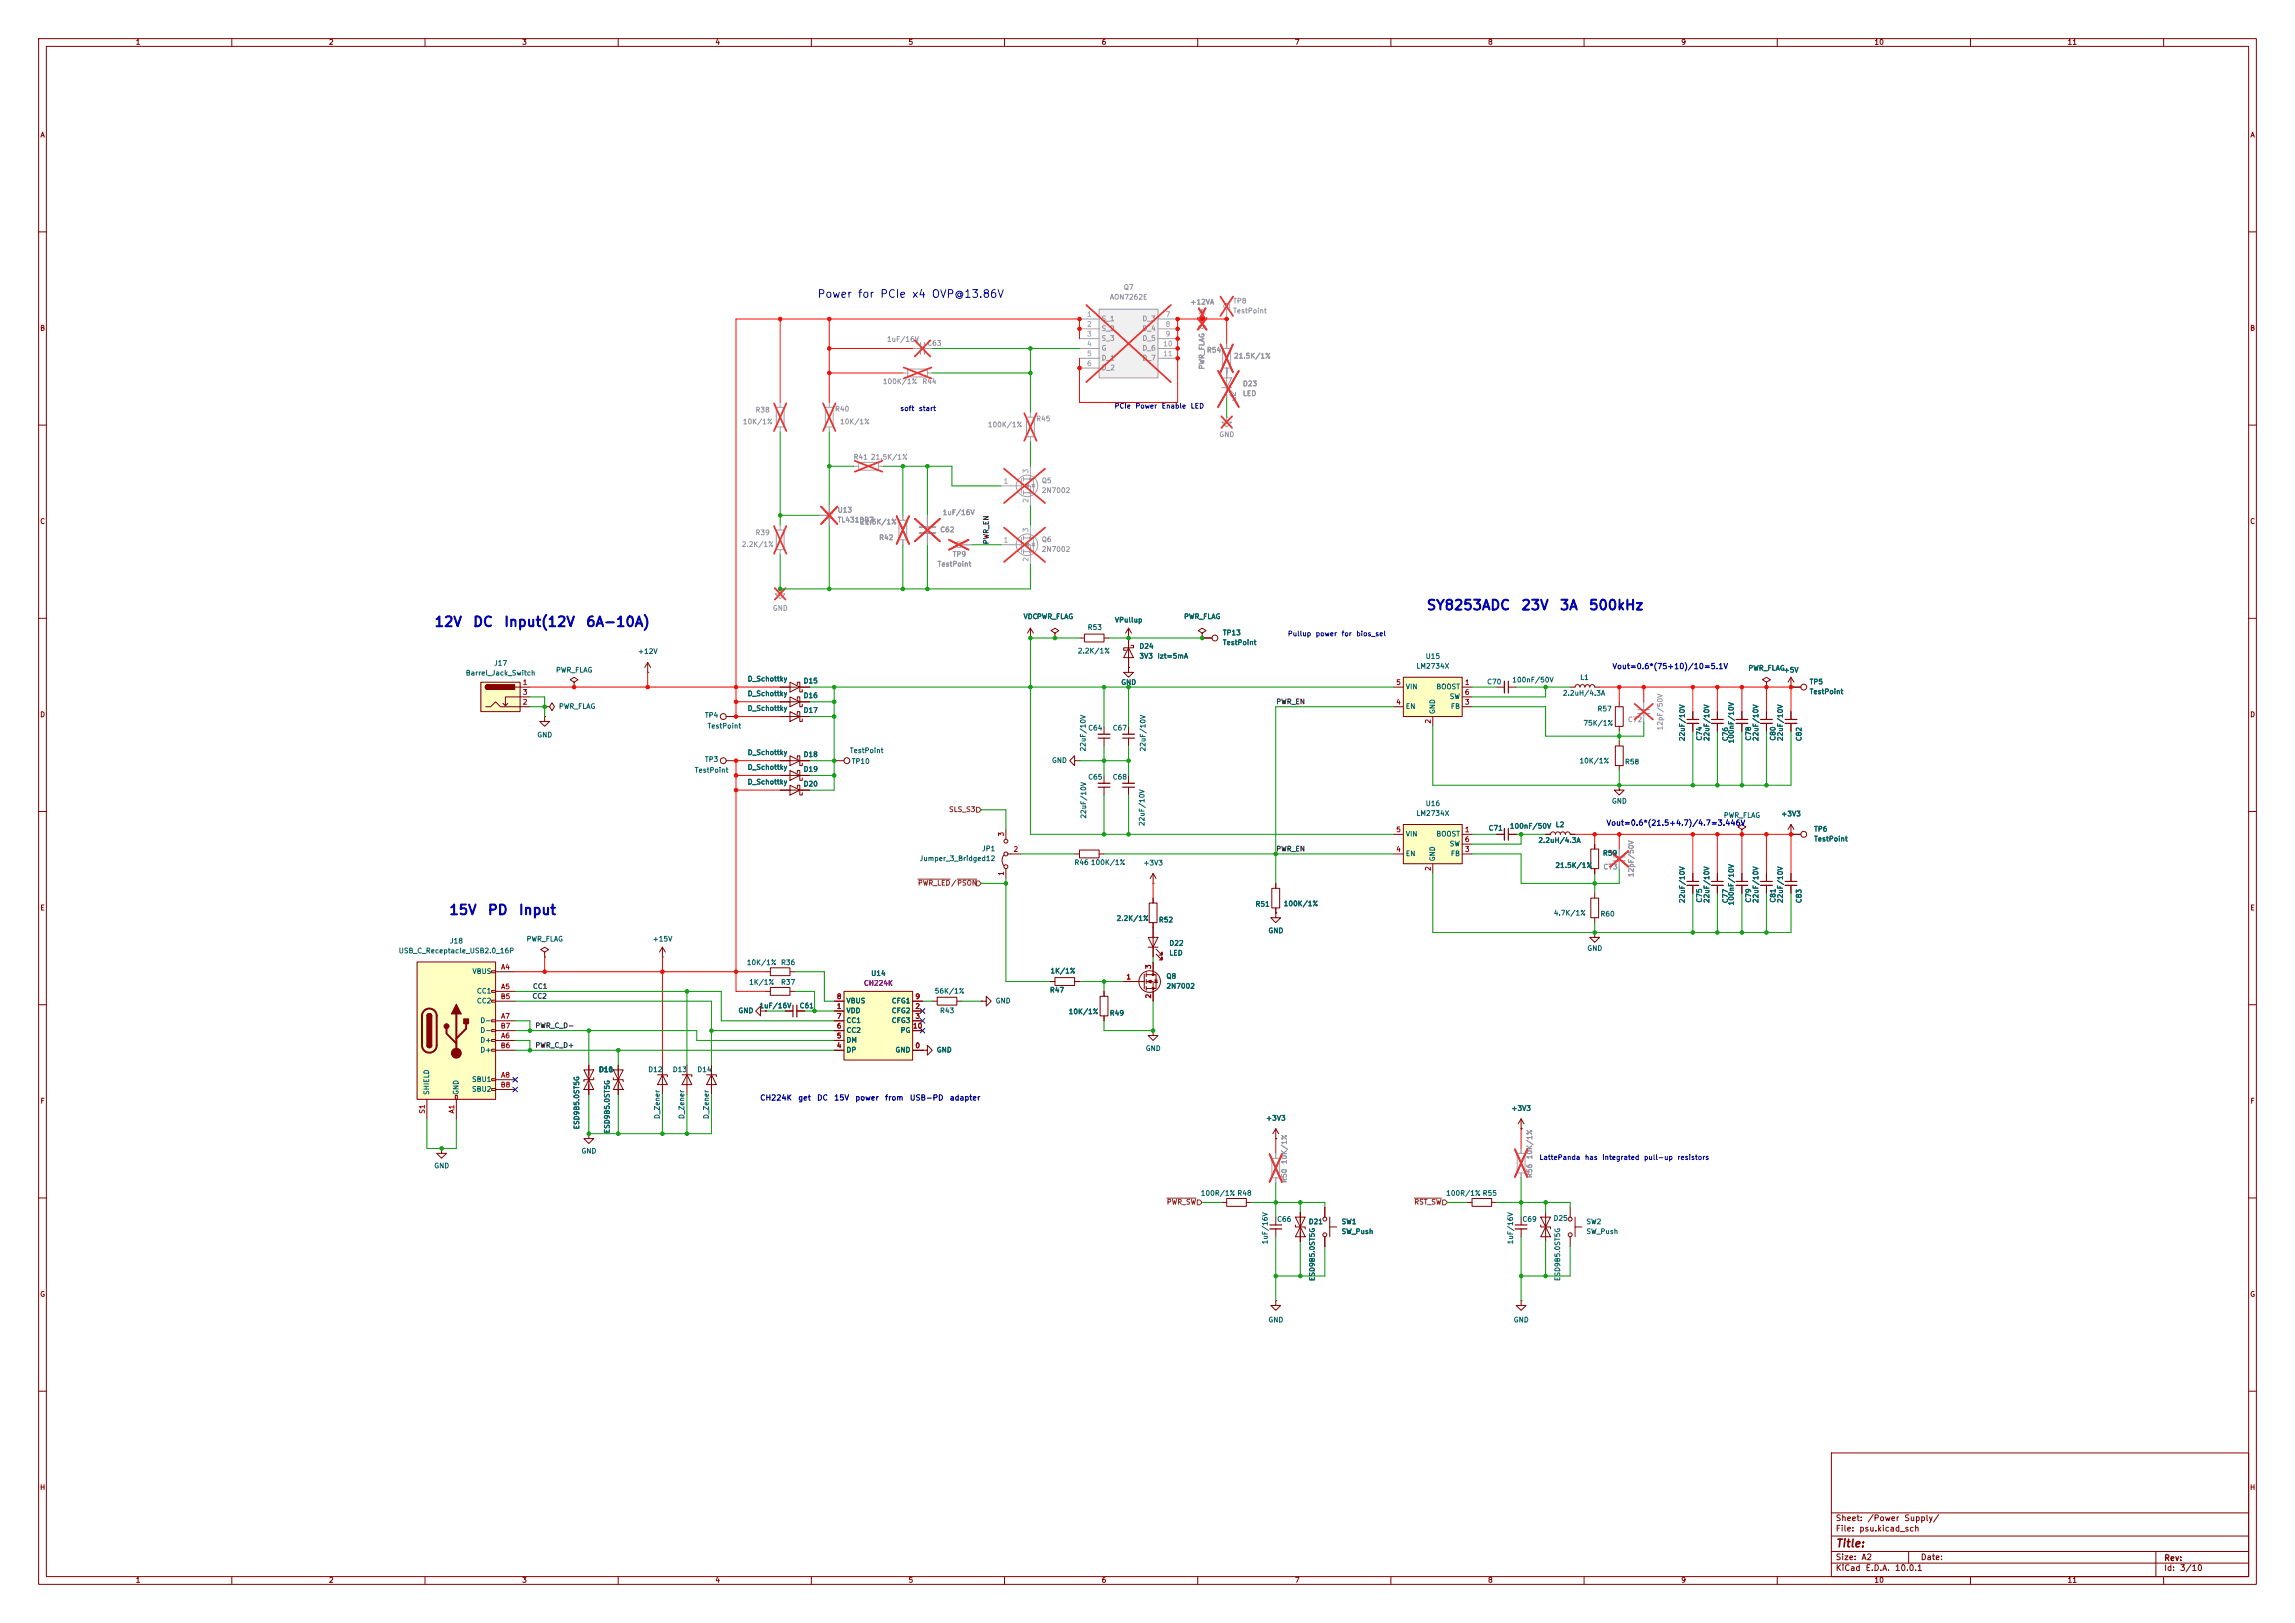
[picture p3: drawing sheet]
<svg xmlns="http://www.w3.org/2000/svg" width="594mm" height="420mm" viewBox="0 0 594 420" stroke-linecap="round" stroke-linejoin="round" font-family="sans-serif">
<defs><g id="words">
<g font-size="2.5" fill="#0000c2">
<text x="369.1" y="158.5">SY8253ADC</text>
<text x="393.5" y="158.5">23V</text>
<text x="403.5" y="158.5">3A</text>
<text x="411.1" y="158.5">500kHz</text>
<text x="112.3" y="162.8">12V</text>
<text x="122.2" y="162.8">DC</text>
<text x="130.3" y="162.8">Input(12V</text>
<text x="151.5" y="162.8">6A-10A)</text>
<text x="116.1" y="237.4">15V</text>
<text x="126" y="237.4">PD</text>
<text x="134.1" y="237.4">Input</text>
</g>
<text font-size="2" fill="#0000c2" x="211.4" y="77.6">Power for PCIe x4 OVP@13.86V</text>
<text font-size="2" fill="#840000" x="475" y="400.9">Title:</text>
<g font-size="1.5" fill="#840000">
<text x="475" y="394">Sheet:</text>
<text x="483.2" y="394">/Power</text>
<text x="492.7" y="394">Supply/</text>
<text x="475" y="396.7">File:</text>
<text x="481.1" y="396.7">psu.kicad_sch</text>
<text x="475" y="406.9">KiCad</text>
<text x="475" y="404.1">Size:</text>
<text x="481.7" y="404.1">A2</text>
<text x="482.7" y="406.9">E.D.A.</text>
<text x="490.3" y="406.9">10.0.1</text>
<text x="497" y="404.1">Date:</text>
<text x="560" y="404.3">Rev:</text>
<text x="560" y="406.9">Id:</text>
<text x="564.1" y="406.9">3/10</text>
</g>
<g font-size="1.4" fill="#0000c2">
<text x="417.2" y="173.5">Vout=0.6*(75+10)/10=5.1V</text>
<text x="415.7" y="214">Vout=0.6*(21.5+4.7)/4.7=3.446V</text>
<text x="196.6" y="285.1">CH224K</text>
<text x="206.5" y="285.1">get</text>
<text x="211.4" y="285.1">DC</text>
<text x="215.8" y="285.1">15V</text>
<text x="221.2" y="285.1">power</text>
<text x="228.9" y="285.1">from</text>
<text x="235.3" y="285.1">USB-PD</text>
<text x="245.7" y="285.1">adapter</text>
</g>
<g font-size="1.3" fill="#840000">
<text x="35" y="11.9">1</text>
<text x="85" y="11.9">2</text>
<text x="135" y="11.9">3</text>
<text x="185" y="11.9">4</text>
<text x="235" y="11.9">5</text>
<text x="285" y="11.9">6</text>
<text x="335" y="11.9">7</text>
<text x="385" y="11.9">8</text>
<text x="435" y="11.9">9</text>
<text x="485" y="11.9">10</text>
<text x="535" y="11.9">11</text>
<text x="10.3" y="35.9">A</text>
<text x="582.3" y="35.9">A</text>
<text x="10.3" y="85.9">B</text>
<text x="582.3" y="85.9">B</text>
<text x="10.3" y="135.9">C</text>
<text x="582.3" y="135.9">C</text>
<text x="10.3" y="185.9">D</text>
<text x="582.3" y="185.9">D</text>
<text x="10.3" y="235.9">E</text>
<text x="582.3" y="235.9">E</text>
<text x="10.3" y="285.9">F</text>
<text x="582.3" y="285.9">F</text>
<text x="10.3" y="335.9">G</text>
<text x="582.3" y="335.9">G</text>
<text x="10.2" y="385.9">H</text>
<text x="582.2" y="385.9">H</text>
<text x="35" y="409.9">1</text>
<text x="85" y="409.9">2</text>
<text x="135" y="409.9">3</text>
<text x="185" y="409.9">4</text>
<text x="235" y="409.9">5</text>
<text x="285" y="409.9">6</text>
<text x="335" y="409.9">7</text>
<text x="385" y="409.9">8</text>
<text x="435" y="409.9">9</text>
<text x="485" y="409.9">10</text>
<text x="535" y="409.9">11</text>
</g>
<g font-size="1.3" fill="#989898">
<text x="287.1" y="77.8">AON7262E</text>
<text x="290.7" y="75.3">Q7</text>
<text x="285" y="83.4">S_1</text>
<text x="295.6" y="83.4">D_3</text>
<text x="308" y="79.1">+12VA</text>
<text x="319" y="78.8">TP8</text>
<text x="319" y="81.4">TestPoint</text>
<text x="229.4" y="88.7">1uF/16V</text>
<text x="239.9" y="89.8">C63</text>
<text x="285" y="86">S_2</text>
<text x="285" y="88.5">S_3</text>
<text x="295.6" y="86">D_4</text>
<text x="295.6" y="88.5">D_5</text>
<text x="285" y="91">G</text>
<text x="285" y="93.6">D_1</text>
<text x="295.6" y="91">D_6</text>
<text x="295.6" y="93.6">D_7</text>
<text x="312" y="95.8" transform="rotate(-90 312 95.8)">PWR_FLAG</text>
<text x="312.3" y="91.5">R54</text>
<text x="319.3" y="93.1">21.5K/1%</text>
<text x="228.4" y="99.7">100K/1%</text>
<text x="238.6" y="99.7">R44</text>
<text x="285" y="96.1">D_2</text>
<text x="321.6" y="100.2">D23</text>
<text x="195.4" y="107">R38</text>
<text x="216" y="106.8">R40</text>
<text x="321.6" y="102.8">LED</text>
<text x="192.1" y="110.1">10K/1%</text>
<text x="217.3" y="110.1">10K/1%</text>
<text x="255.5" y="110.8">100K/1%</text>
<text x="268.1" y="109.3">R45</text>
<text x="315.5" y="113.4">GND</text>
<text x="220.8" y="119.2">R41</text>
<text x="225.3" y="119.2">21.5K/1%</text>
<text x="269.5" y="125.3">Q5</text>
<text x="269.5" y="127.9">2N7002</text>
<text x="216.7" y="132.9">U13</text>
<text x="216.7" y="135.5">TL431DBZ</text>
<text x="222.5" y="136">21.5K/1%</text>
<text x="243.8" y="133.6">1uF/16V</text>
<text x="191.8" y="141.8">2.2K/1%</text>
<text x="195.4" y="138.8">R39</text>
<text x="227.4" y="140.1">R42</text>
<text x="243.2" y="138">C62</text>
<text x="269.5" y="140.6">Q6</text>
<text x="269.5" y="143.1">2N7002</text>
<text x="242.6" y="146.9">TestPoint</text>
<text x="246.5" y="144.4">TP9</text>
<text x="199.9" y="158.3">GND</text>
<text x="421.2" y="187.2">C72</text>
<text x="430.6" y="189.1" transform="rotate(-90 430.6 189.1)">12pF/50V</text>
<text x="414.9" y="225.3">C73</text>
<text x="423.1" y="227.1" transform="rotate(-90 423.1 227.1)">12pF/50V</text>
<text x="333.3" y="301.4" transform="rotate(-90 333.3 301.4)">10K/1%</text>
<text x="396.8" y="305" transform="rotate(-90 396.8 305)">R56</text>
<text x="396.8" y="300.1" transform="rotate(-90 396.8 300.1)">10K/1%</text>
<text x="333.3" y="306.2" transform="rotate(-90 333.3 306.2)">R50</text>
</g>
<g font-size="1.3" fill="#aaa">
<text x="281.2" y="82.3">1</text>
<text x="301.6" y="82.3">7</text>
<text x="281.2" y="84.8">2</text>
<text x="281.2" y="87.4">3</text>
<text x="281.2" y="89.9">4</text>
<text x="300.9" y="89.9">10</text>
<text x="301.6" y="84.8">8</text>
<text x="301.6" y="87.4">9</text>
<text x="281.2" y="92.5">5</text>
<text x="281.2" y="95">6</text>
<text x="300.9" y="92.5">11</text>
<text x="259.6" y="125.5">1</text>
<text x="266.4" y="122.6" transform="rotate(-90 266.4 122.6)">3</text>
<text x="266.4" y="130.2" transform="rotate(-90 266.4 130.2)">2</text>
<text x="266.4" y="137.9" transform="rotate(-90 266.4 137.9)">3</text>
<text x="259.6" y="140.7">1</text>
<text x="266.4" y="145.5" transform="rotate(-90 266.4 145.5)">2</text>
</g>
<g font-size="1.3" fill="#0000c2">
<text x="232.9" y="106.7">soft</text>
<text x="237.7" y="106.7">start</text>
<text x="288.3" y="106">PCIe</text>
<text x="293.7" y="106">Power</text>
<text x="300.5" y="106">Enable</text>
<text x="308.1" y="106">LED</text>
<text x="333.2" y="165">Pullup</text>
<text x="340.4" y="165">power</text>
<text x="347.1" y="165">for</text>
<text x="350.9" y="165">bios_sel</text>
<text x="398.3" y="300.5">LattePanda</text>
<text x="410.1" y="300.5">has</text>
<text x="414.6" y="300.5">integrated</text>
<text x="425.4" y="300.5">pull-up</text>
<text x="434" y="300.5">resistors</text>
</g>
<g font-size="1.3" fill="#0f0f0f">
<text x="256.2" y="141" transform="rotate(-90 256.2 141)">PWR_EN</text>
<text x="330.2" y="182.5">PWR_EN</text>
<text x="330.2" y="220.6">PWR_EN</text>
<text x="137.8" y="256.2">CC1</text>
<text x="137.7" y="258.7">CC2</text>
<text x="138.4" y="266.4">PWR_C_D-</text>
<text x="138.4" y="271.4">PWR_C_D+</text>
</g>
<g font-size="1.3" fill="#006464">
<text x="264.8" y="160.5">VDCPWR_FLAG</text>
<text x="288.4" y="161.4">VPullup</text>
<text x="306.3" y="160.5">PWR_FLAG</text>
<text x="281.4" y="163.3">R53</text>
<text x="316.4" y="167.2">TestPoint</text>
<text x="316.4" y="164.7">TP13</text>
<text x="127.7" y="172.6">J17</text>
<text x="165" y="169.5">+12V</text>
<text x="278.8" y="169.4">2.2K/1%</text>
<text x="294.8" y="168.2">D24</text>
<text x="294.8" y="170.7">3V3</text>
<text x="299.5" y="170.7">Izt=5mA</text>
<text x="366.5" y="173.3">LM2734X</text>
<text x="368.9" y="170.8">U15</text>
<text x="452.4" y="173.8">PWR_FLAG</text>
<text x="120.4" y="175.1">Barrel_Jack_Switch</text>
<text x="143.8" y="174.3">PWR_FLAG</text>
<text x="193.4" y="176.6">D_Schottky</text>
<text x="207.9" y="177.1">D15</text>
<text x="290.1" y="177.5">GND</text>
<text x="363.7" y="178.7">VIN</text>
<text x="371.6" y="178.7">BOOST</text>
<text x="384.8" y="177.4">C70</text>
<text x="391.3" y="176.9">100nF/50V</text>
<text x="408.9" y="176.3">L1</text>
<text x="461.5" y="174.3">+5V</text>
<text x="468.3" y="177.4">TP5</text>
<text x="468.3" y="179.9">TestPoint</text>
<text x="144.5" y="183.7">PWR_FLAG</text>
<text x="193.4" y="184.3">D_Schottky</text>
<text x="193.4" y="180.4">D_Schottky</text>
<text x="207.9" y="184.8">D17</text>
<text x="207.9" y="180.9">D16</text>
<text x="363.7" y="183.7">EN</text>
<text x="371.7" y="184.9" transform="rotate(-90 371.7 184.9)">GND</text>
<text x="375.1" y="181.2">SW</text>
<text x="375.4" y="183.7">FB</text>
<text x="404.4" y="180.3">2.2uH/4.3A</text>
<text x="413.3" y="184.4">R57</text>
<text x="138.9" y="191.1">GND</text>
<text x="182.3" y="186">TP4</text>
<text x="183" y="188.8">TestPoint</text>
<text x="281.5" y="189.3">C64</text>
<text x="287.9" y="189.3">C67</text>
<text x="409.7" y="188.1">75K/1%</text>
<text x="436.3" y="191.9" transform="rotate(-90 436.3 191.9)">22uF/10V</text>
<text x="440.8" y="191.8" transform="rotate(-90 440.8 191.8)">C74</text>
<text x="442.7" y="191.9" transform="rotate(-90 442.7 191.9)">22uF/10V</text>
<text x="447.5" y="191.9" transform="rotate(-90 447.5 191.9)">C76</text>
<text x="453.5" y="191.8" transform="rotate(-90 453.5 191.8)">C78</text>
<text x="455.4" y="191.9" transform="rotate(-90 455.4 191.9)">22uF/10V</text>
<text x="459.8" y="191.8" transform="rotate(-90 459.8 191.8)">C80</text>
<text x="461.7" y="191.9" transform="rotate(-90 461.7 191.9)">22uF/10V</text>
<text x="466.6" y="191.9" transform="rotate(-90 466.6 191.9)">C82</text>
<text x="182.3" y="197.5">TP3</text>
<text x="193.4" y="195.7">D_Schottky</text>
<text x="207.9" y="196.2">D18</text>
<text x="219.8" y="195.2">TestPoint</text>
<text x="220.3" y="198">TP10</text>
<text x="272.1" y="197.7">GND</text>
<text x="281.3" y="194.6" transform="rotate(-90 281.3 194.6)">22uF/10V</text>
<text x="296.8" y="194.6" transform="rotate(-90 296.8 194.6)">22uF/10V</text>
<text x="408.7" y="197.8">10K/1%</text>
<text x="449" y="192.5" transform="rotate(-90 449 192.5)">100nF/10V</text>
<text x="179.7" y="200.3">TestPoint</text>
<text x="193.4" y="203.3">D_Schottky</text>
<text x="193.4" y="199.5">D_Schottky</text>
<text x="207.9" y="203.8">D20</text>
<text x="207.9" y="200">D19</text>
<text x="281.5" y="202">C65</text>
<text x="287.9" y="202">C68</text>
<text x="420.5" y="198.1">R58</text>
<text x="368.9" y="208.9">U16</text>
<text x="417.1" y="208.3">GND</text>
<text x="281.4" y="212" transform="rotate(-90 281.4 212)">22uF/10V</text>
<text x="296.5" y="213.9" transform="rotate(-90 296.5 213.9)">22uF/10V</text>
<text x="366.5" y="211.4">LM2734X</text>
<text x="385.1" y="215.2">C71</text>
<text x="390.7" y="214.7">100nF/50V</text>
<text x="402.5" y="214.4">L2</text>
<text x="446" y="211.9">PWR_FLAG</text>
<text x="460.9" y="211.6">+3V3</text>
<text x="469.4" y="215.5">TP6</text>
<text x="254" y="220.6">JP1</text>
<text x="363.7" y="221.8">EN</text>
<text x="363.7" y="216.8">VIN</text>
<text x="371.6" y="216.8">BOOST</text>
<text x="375.1" y="219.3">SW</text>
<text x="375.4" y="221.8">FB</text>
<text x="398" y="218.4">2.2uH/4.3A</text>
<text x="414.7" y="221.7">R59</text>
<text x="469.4" y="218">TestPoint</text>
<text x="237.9" y="223.1">Jumper_3_Bridged12</text>
<text x="278" y="224.1">R46</text>
<text x="282.2" y="224.1">100K/1%</text>
<text x="295.8" y="224.3">+3V3</text>
<text x="371.7" y="223" transform="rotate(-90 371.7 223)">GND</text>
<text x="402.4" y="224.9">21.5K/1%</text>
<text x="436.3" y="233.8" transform="rotate(-90 436.3 233.8)">22uF/10V</text>
<text x="440.8" y="233.7" transform="rotate(-90 440.8 233.7)">C75</text>
<text x="442.7" y="233.8" transform="rotate(-90 442.7 233.8)">22uF/10V</text>
<text x="447.5" y="233.8" transform="rotate(-90 447.5 233.8)">C77</text>
<text x="453.5" y="233.7" transform="rotate(-90 453.5 233.7)">C79</text>
<text x="455.4" y="233.8" transform="rotate(-90 455.4 233.8)">22uF/10V</text>
<text x="459.8" y="233.7" transform="rotate(-90 459.8 233.7)">C81</text>
<text x="461.7" y="233.8" transform="rotate(-90 461.7 233.8)">22uF/10V</text>
<text x="466.6" y="233.8" transform="rotate(-90 466.6 233.8)">C83</text>
<text x="288.9" y="238.6">2.2K/1%</text>
<text x="299.8" y="239">R52</text>
<text x="324.8" y="234.9">R51</text>
<text x="332.1" y="234.8">100K/1%</text>
<text x="402" y="237.2">4.7K/1%</text>
<text x="414.1" y="237.5">R60</text>
<text x="449" y="234.4" transform="rotate(-90 449 234.4)">100nF/10V</text>
<text x="116.3" y="244.4">J18</text>
<text x="136.2" y="243.9">PWR_FLAG</text>
<text x="168.8" y="243.9">+15V</text>
<text x="302.5" y="245">D22</text>
<text x="328.2" y="241.8">GND</text>
<text x="103.1" y="247">USB_C_Receptacle_USB2.0_16P</text>
<text x="193.2" y="250">10K/1%</text>
<text x="202" y="250">R36</text>
<text x="302.5" y="247.6">LED</text>
<text x="410.7" y="246.4">GND</text>
<text x="122.2" y="252.3">VBUS</text>
<text x="123.3" y="257.4">CC1</text>
<text x="193.8" y="255.1">1K/1%</text>
<text x="202" y="255.1">R37</text>
<text x="225.4" y="252.8">U14</text>
<text x="241.8" y="257.4">56K/1%</text>
<text x="271.6" y="257.1">R47</text>
<text x="271.7" y="252.2">1K/1%</text>
<text x="301.8" y="253.6">Q8</text>
<text x="301.8" y="256.1">2N7002</text>
<text x="123.3" y="259.9">CC2</text>
<text x="191" y="262.5">GND</text>
<text x="196.4" y="261.2">1uF/16V</text>
<text x="206.8" y="261.2">C61</text>
<text x="218.9" y="262.5">VDD</text>
<text x="218.9" y="259.9">VBUS</text>
<text x="230.7" y="262.5">CFG2</text>
<text x="230.7" y="259.9">CFG1</text>
<text x="243.2" y="262.5">R43</text>
<text x="257.6" y="259.9">GND</text>
<text x="276.5" y="262.7">10K/1%</text>
<text x="287.1" y="263.1">R49</text>
<text x="124.2" y="265">D-</text>
<text x="124.2" y="267.6">D-</text>
<text x="218.9" y="267.6">CC2</text>
<text x="218.9" y="265">CC1</text>
<text x="230.7" y="265">CFG3</text>
<text x="233" y="267.6">PG</text>
<text x="124.2" y="270.1">D+</text>
<text x="124.2" y="272.6">D+</text>
<text x="218.9" y="272.6">DP</text>
<text x="218.9" y="270.1">DM</text>
<text x="231.6" y="272.6">GND</text>
<text x="242.3" y="272.6">GND</text>
<text x="296.4" y="272.3">GND</text>
<text x="122" y="280.3">SBU1</text>
<text x="154.8" y="277.7">D10</text>
<text x="154.9" y="277.7">D11</text>
<text x="167.6" y="277.7">D12</text>
<text x="174" y="277.7">D13</text>
<text x="180.3" y="277.7">D14</text>
<text x="111.4" y="283.5" transform="rotate(-90 111.4 283.5)">SHIELD</text>
<text x="119" y="283.5" transform="rotate(-90 119 283.5)">GND</text>
<text x="122" y="282.8">SBU2</text>
<text x="391.1" y="287.8">+3V3</text>
<text x="150.2" y="292.4" transform="rotate(-90 150.2 292.4)">ESD9B5.0ST5G</text>
<text x="158.1" y="293.4" transform="rotate(-90 158.1 293.4)">ESD9B5.0ST5G</text>
<text x="171" y="289.7" transform="rotate(-90 171 289.7)">D_Zener</text>
<text x="177.4" y="289.7" transform="rotate(-90 177.4 289.7)">D_Zener</text>
<text x="183.7" y="289.7" transform="rotate(-90 183.7 289.7)">D_Zener</text>
<text x="327.6" y="290.3">+3V3</text>
<text x="150.4" y="298.8">GND</text>
<text x="112.3" y="302.6">GND</text>
<text x="310.7" y="309.7">100R/1% R48</text>
<text x="374.2" y="309.7">100R/1% R55</text>
<text x="330.4" y="316.5">C66</text>
<text x="338.6" y="317.1">D21</text>
<text x="347.1" y="317.1">SW1</text>
<text x="393.9" y="316.5">C69</text>
<text x="402" y="316.2">D25</text>
<text x="410.5" y="317.1">SW2</text>
<text x="328.4" y="322.1" transform="rotate(-90 328.4 322.1)">1uF/16V</text>
<text x="347.1" y="319.6">SW_Push</text>
<text x="391.9" y="322.1" transform="rotate(-90 391.9 322.1)">1uF/16V</text>
<text x="410.5" y="319.6">SW_Push</text>
<text x="340.6" y="331.6" transform="rotate(-90 340.6 331.6)">ESD9B5.0ST5G</text>
<text x="404.1" y="331.6" transform="rotate(-90 404.1 331.6)">ESD9B5.0ST5G</text>
<text x="328.2" y="342.5">GND</text>
<text x="391.7" y="342.5">GND</text>
</g>
<g font-size="1.3" fill="#a90000">
<text x="135.2" y="177.5">1</text>
<text x="361.2" y="177.5">5</text>
<text x="379" y="177.5">1</text>
<text x="135.2" y="182.6">2</text>
<text x="135.2" y="180.1">3</text>
<text x="361.2" y="182.6">4</text>
<text x="379" y="182.6">3</text>
<text x="379" y="180.1">6</text>
<text x="370.6" y="187.4" transform="rotate(-90 370.6 187.4)">2</text>
<text x="361.2" y="215.6">5</text>
<text x="379" y="215.6">1</text>
<text x="260.1" y="216.6" transform="rotate(-90 260.1 216.6)">3</text>
<text x="262.2" y="220.7">2</text>
<text x="361.2" y="220.7">4</text>
<text x="379" y="220.7">3</text>
<text x="379" y="218.2">6</text>
<text x="260.1" y="226.8" transform="rotate(-90 260.1 226.8)">1</text>
<text x="370.6" y="225.5" transform="rotate(-90 370.6 225.5)">2</text>
<text x="129.6" y="251.2">A4</text>
<text x="298.2" y="250.9" transform="rotate(-90 298.2 250.9)">3</text>
<text x="129.6" y="256.3">A5</text>
<text x="291.4" y="253.7">1</text>
<text x="129.5" y="258.8">B5</text>
<text x="129.6" y="263.9">A7</text>
<text x="216.5" y="261.4">1</text>
<text x="216.5" y="263.9">7</text>
<text x="216.5" y="258.8">8</text>
<text x="236.8" y="261.4">2</text>
<text x="236.8" y="263.9">3</text>
<text x="236.8" y="258.8">9</text>
<text x="298.2" y="258.5" transform="rotate(-90 298.2 258.5)">2</text>
<text x="129.5" y="266.4">B7</text>
<text x="129.6" y="269">A6</text>
<text x="216.5" y="269">5</text>
<text x="216.5" y="266.4">6</text>
<text x="236.2" y="266.4">10</text>
<text x="129.5" y="271.5">B6</text>
<text x="216.5" y="271.5">4</text>
<text x="236.8" y="271.5">0</text>
<text x="129.5" y="281.7">B8</text>
<text x="129.6" y="279.1">A8</text>
<text x="110.2" y="288.3" transform="rotate(-90 110.2 288.3)">S1</text>
<text x="117.9" y="288.3" transform="rotate(-90 117.9 288.3)">A1</text>
</g>
<g font-size="1.3" fill="#725600">
<text x="245.5" y="210.4">SLS_S3</text>
<text x="237.5" y="229.5">PWR_LED/PSON</text>
<text x="301.9" y="312">PWR_SW</text>
<text x="365.9" y="312">RST_SW</text>
</g>
<text font-size="1.3" fill="#840084" x="223.5" y="255.4">CH224K</text>
</g></defs>
<g fill="none" stroke="#840000" stroke-width=".26">
<path d="M10 10h574v400h-574zM12 12h570v396h-570zM60 10v2M110 10v2M160 10v2M210 10v2M260 10v2M310 10v2M360 10v2M410 10v2M460 10v2M510 10v2"/>
<path d="M560 10v2M10 60h2M582 60h2M10 110h2M582 110h2M10 160h2M582 160h2M10 210h2M292.1 200.7v2M292.1 203.7v2M411.7 219.7h2.1v5.1h-2.1zM412.7 218.4v1.3"/>
<path d="M582 210h2M411.7 232.4h2.1v5.1h-2.1zM412.7 224.8v1.3M412.7 231.1v1.3M412.7 237.5v1.3M450.8 226.1v2M450.8 229.1v2M457.2 226.1v2M457.2 229.1v2M463.5 226.1v2M463.5 229.1v2M412.7 241.3v1.3h1.3l-1.3 1.2-1.2-1.2h1.2"/>
<path d="M412.7 241.3h.1M10 260h2M582 260h2M393.7 292.1h.1M393.7 289.6l-.8 1.2M393.7 289.6l.8 1.2M393.7 289.6v2.5M10 310h2M330.2 315v2M330.2 318v2M335.3 315h2.5l-1.3 2.5zM335.3 317v.5h2.5v.5"/>
<path d="M336.5 317.5l1.3 2.5h-2.5zM336.5 313.7v7.6M379.7 311.2h1.3M381 310.1h5.1v2.1h-5.1zM386.1 311.2h1.2M393.7 315v2M393.7 318v2M398.8 315h2.5l-1.3 2.5zM398.8 317v.5h2.5v.5M400 317.5l1.3 2.5h-2.5zM400 313.7v7.6M582 310h2"/>
<path d="M10 360h2M474 376h108v32h-108zM582 360h2M474 397.5h108M474 391.5h108M60 408v2M110 408v2M160 408v2M210 408v2M260 408v2M310 408v2M360 408v2"/>
<path d="M410 408v2M460 408v2M474 404.5h108M474 401.5h108M494 401.5v3M510 408v2M558 401.5v6.5M560 408v2"/>
</g>
<path d="M419.1 219.7v2M419.1 222.8v2M392.7 298.5h2v5h-2zM393.7 297.2v1.3M393.7 303.5v1.3" fill="none" stroke="#a1a1a1" stroke-width=".26"/>
<path d="M416.7 220.2l4.8 4.1M421.5 220.2l-4.8 4.1M392.1 297.4l3.2 7.2M395.3 297.4l-3.2 7.2" fill="none" stroke="#e12e31" stroke-width=".46"/>
<path d="M290.6 203.7h3M449.3 228.1h3.1M455.7 228.1h3M462 228.1h3.1M328.7 317h3M392.2 317h3" fill="none" stroke="#840000" stroke-width=".3"/>
<path d="M290.6 202.7h3M449.3 229.1h3.1M455.7 229.1h3M462 229.1h3.1M328.7 318h3M392.2 318h3" fill="none" stroke="#840000" stroke-width=".33"/>
<path d="M417.6 221.7h3" fill="none" stroke="#a1a1a1" stroke-width=".3"/>
<path d="M417.6 222.8h3" fill="none" stroke="#a1a1a1" stroke-width=".33"/>
<path d="M124.5 176.5h10.1v7.7h-10.1z" fill="#ffffc2"/>
<g fill="none" stroke="#840000" stroke-width=".26">
<path d="M124.5 176.5h10.1v7.7h-10.1zM126.2 177.2l-.4 .2-.2 .4 .2 .5 .4 .1M133.3 177.8h3.9M125.7 182.9h1.3l1.3-1.3 1.2 1.3h7.7M131.4 182l-.6 .6M137.2 180.3h-6.4v2.3l-.6-.6M141 182.9h1.2l.7-1 .6 1-.6 1-.7-1M141 182.9h.1M188 185.4h2.5M418.1 182.9h2v5.1h-2zM419.1 181.6v1.3M419.1 188v1.2"/>
<path d="M438.1 226.1v2M438.1 229.1v2M444.5 226.1v2M444.5 229.1v2M330.2 336.6v1.2h1.3l-1.3 1.3-1.3-1.3h1.3M330.2 336.6h.1"/>
<circle cx="187.2" cy="185.4" r=".76"/>
</g>
<g fill="#840000" stroke="#840000" stroke-width=".26">
<path d="M125.8 177.4l.4-.2v1.2l-.6-.4z"/>
<path d="M126.2 177.2h7v1.2h-7z"/>
</g>
<path d="M436.6 228.1h3.1M443 228.1h3" fill="none" stroke="#840000" stroke-width=".3"/>
<path d="M436.6 229.1h3.1M443 229.1h3" fill="none" stroke="#840000" stroke-width=".33"/>
<path d="M363.2 175.3h15.3v10.1h-15.3z" fill="#ffffc2"/>
<g fill="none" stroke="#840000" stroke-width=".26">
<path d="M148.6 176.5l1-.6-1-.6-1 .6 1 .6v1.3M148.6 177.8h.1M292.1 172.7v1.3h1.3l-1.3 1.3-1.3-1.3h1.3M292.1 172.7h.1M292.1 167.6l1.3 2.6h-2.6zM292.1 165.1h.1M292.1 162.6v10.1M292.1 162.6l-.8 1.2M292.1 162.6l.8 1.2M292.7 167h.7v.6h-2.6v.7h.7M311.1 163.8l1.1-.6-1.1-.6-1 .6 1 .6v1.3M311.1 165.1h.1"/>
<path d="M311.1 165.1h2.6M360.7 177.8h2.5M363.2 175.3h15.3v10.1h-15.3zM378.5 177.8h2.5M387.3 177.8h2.1M390.4 177.8h2M406.4 177.8h1.3l.2-.4 .4-.2 .5 .2 .1 .4 .2-.4 .5-.2 .4 .2 .2 .4 .2-.4 .4-.2 .5 .2 .2 .4 .2-.4 .4-.2 .5 .2 .1 .4h1.3M201.9 196.9h7.6M204.5 195.6l2.5 1.3-2.5 1.2zM206.4 196.2v-.6h.6v2.5h.6v-.6M360.7 182.9h2.5M370.8 185.4v2.6"/>
<path d="M378.5 182.9h2.5M378.5 180.3h2.5M418.1 193h2v5.1h-2zM419.1 191.8v1.2M419.1 198.1v1.3M201.9 204.5h7.6M204.5 203.2l2.5 1.3-2.5 1.2zM206.4 203.8v-.6h.6v2.5h.6v-.6M387.3 215.9h2.1M390.4 215.9h2M450.8 214.6l1.1-.6-1.1-.6-1 .6 1 .6v1.3M450.8 215.9h.1"/>
<path d="M463.5 215.9h.1M463.5 215.9h2.6M463.5 213.4l-.7 1.2M463.5 213.4l.8 1.2M463.5 213.4v2.5M298.4 228.6h.1M298.4 226.1l-.7 1.2M298.4 226.1l.8 1.2M298.4 226.1v2.5M284.7 257.8h2.1v5.1h-2.1zM285.7 256.5v1.3M297.2 242.6h2.5l-1.3 2.5z"/>
<path d="M297.2 245.1h2.5M298.4 240v7.7M299.2 246.9l1.5 1.5v-.7v.7h-.7M299.2 245.6l1.5 1.5v-.7v.7h-.7M285.7 262.9v1.3"/>
<circle cx="314.5" cy="165.1" r=".76"/>
<circle cx="466.9" cy="215.9" r=".76"/>
</g>
<path d="M423.9 183.6h3.1" fill="none" stroke="#a1a1a1" stroke-width=".3"/>
<path d="M423.9 184.7h3.1" fill="none" stroke="#a1a1a1" stroke-width=".33"/>
<path d="M425.4 181.6v2M425.4 184.7v2" fill="none" stroke="#a1a1a1" stroke-width=".26"/>
<path d="M423.1 182.1l4.7 4.1M427.8 182.1l-4.7 4.1" fill="none" stroke="#e12e31" stroke-width=".46"/>
<path d="M390.4 176.3v3M390.4 214.4v3" fill="none" stroke="#840000" stroke-width=".3"/>
<path d="M389.4 176.3v3M389.4 214.4v3" fill="none" stroke="#840000" stroke-width=".33"/>
<path d="M363.2 213.4h15.3v10.1h-15.3z" fill="#ffffc2"/>
<g fill="none" stroke="#840000" stroke-width=".26">
<path d="M266.7 165.1h.1M266.7 162.6l-.8 1.2M266.7 162.6l.8 1.2M266.7 162.6v2.5M273 163.8l1.1-.6-1.1-.6-1 .6 1 .6v1.3M273 165.1h.1M279.4 165.1h1.3M280.7 164.1h5v2h-5zM285.7 165.1h1.3M457.2 176.5l1-.6-1-.6-1 .6 1 .6v1.3M457.2 177.8h.1M463.5 177.8h.1"/>
<path d="M463.5 175.3l-.7 1.2M463.5 175.3l.8 1.2M463.5 175.3v2.5M463.5 177.8h2.6M141 185.4v1.3h1.2l-1.2 1.3-1.3-1.3h1.3M141 185.4h.1M188 196.9h2.5M201.9 185.4h7.6M204.5 184.2l2.5 1.2-2.5 1.3zM206.4 184.8v-.6h.6v2.5h.6v-.6M278.1 196.9v-1.3l-1.2 1.3 1.2 1.2v-1.2h1.3M279.4 196.9h.1"/>
<path d="M285.7 188v2M285.7 191v2M438.1 184.2v2M438.1 187.2v2M444.5 184.2v2M444.5 187.2v2M450.8 184.2v2M450.8 187.2v2M457.2 184.2v2M457.2 187.2v2M463.5 184.2v2M463.5 187.2v2"/>
<path d="M279.4 220h5.1v2h-5.1zM285.7 200.7v2M285.7 203.7v2M360.7 215.9h2.5M363.2 213.4h15.3v10.1h-15.3zM378.5 215.9h2.5M378.5 218.4h2.5M400 215.9h1.3l.2-.4 .5-.2 .4 .2 .2 .4 .2-.4 .4-.2 .5 .2 .2 .4 .1-.4 .5-.2 .4 .2 .2 .4 .2-.4 .5-.2 .4 .2 .2 .4h1.3M419.1 203.2v1.3h1.3l-1.3 1.2-1.3-1.2h1.3M419.1 203.2h.1M278.1 221h1.3M284.5 221h1.2"/>
<path d="M297.4 233.7h2.1v5.1h-2.1zM298.4 232.4v1.3M298.4 238.8v1.2M360.7 221h2.5M370.8 223.5v2.6M378.5 221h2.5M290.8 254h5.4M296.2 252.1v3.8M296.7 252.2h2.5v3.6h-2.5M296.7 254h1.7v5.1M296.7 251.7v1M296.7 253.5v1"/>
<path d="M296.7 255.3v1M298.4 248.9v3.3M298.8 253.6h.8M299.2 253.6l.4 .7h-.8zM298.4 266.7v1.3h1.3l-1.3 1.2-1.2-1.2h1.2M298.4 266.7h.1M330.2 294.6h.1M330.2 292.1l-.8 1.3M330.2 292.1l.8 1.3M330.2 292.1v2.5M342.9 312.4v2.6M344.2 317.5h1.7"/>
<path d="M344.2 315v5M342.9 320v2.6M393.7 336.6v1.2h1.3l-1.3 1.3-1.3-1.3h1.3M393.7 336.6h.1"/>
<circle cx="466.9" cy="177.8" r=".76"/>
<circle cx="187.2" cy="196.8" r=".76"/>
<circle cx="297.6" cy="254" r="2.79"/>
<circle cx="342.9" cy="315.5" r=".51"/>
<circle cx="342.9" cy="319.5" r=".51"/>
</g>
<g fill="#840000" stroke="#840000" stroke-width=".26">
<path d="M296.9 254l1-.4v.8z"/>
<circle cx="298.4" cy="252.2" r=".25"/>
<circle cx="298.4" cy="255.8" r=".25"/>
</g>
<path d="M284.2 191h3.1M436.6 186.2h3.1M443 186.2h3M449.3 186.2h3.1M455.7 186.2h3M462 186.2h3.1M284.2 203.7h3.1" fill="none" stroke="#840000" stroke-width=".3"/>
<path d="M284.2 190h3.1M436.6 187.2h3.1M443 187.2h3M449.3 187.2h3.1M455.7 187.2h3M462 187.2h3.1M284.2 202.7h3.1" fill="none" stroke="#840000" stroke-width=".33"/>
<path d="M329.2 299.7h2v5.1h-2zM330.2 298.5v1.2M330.2 304.8v1.3" fill="none" stroke="#a1a1a1" stroke-width=".26"/>
<path d="M328.6 298.7l3.2 7.1M331.8 298.7l-3.2 7.1" fill="none" stroke="#e12e31" stroke-width=".46"/>
<path d="M218.4 256.5h17.8v17.8h-17.8z" fill="#ffffc2"/>
<g fill="none" stroke="#840000" stroke-width=".26">
<path d="M167.6 174h.1M167.6 171.5l-.7 1.2M167.6 171.5l.8 1.2M167.6 171.5v2.5M292.1 188v2M292.1 191v2M329.2 229.9h2v5.1h-2zM330.2 236.2v1.3h1.3l-1.3 1.3-1.3-1.3h1.3M330.2 236.2h.1M330.2 228.6v1.3M330.2 235v1.2M215.9 259.1h2.5"/>
<path d="M218.4 256.5h17.8v17.8h-17.8zM236.2 259.1h2.6M271.8 254h1.2M273 253h5.1v2h-5.1zM278.1 254h1.3M215.9 271.8h2.5M215.9 261.6h2.5M215.9 264.2h2.5M215.9 269.2h2.5M215.9 266.7h2.5M236.2 271.8h2.6M236.2 261.6h2.6"/>
<path d="M236.2 264.2h2.6M236.2 266.7h2.6M316.2 311.2h1.3M317.5 310.1h5.1v2.1h-5.1zM322.6 311.2h1.2M406.4 312.4v2.6M407.7 317.5h1.7M407.7 315v5M406.4 320v2.6"/>
<circle cx="406.4" cy="319.5" r=".51"/>
<circle cx="406.4" cy="315.5" r=".51"/>
</g>
<path d="M290.6 191h3" fill="none" stroke="#840000" stroke-width=".3"/>
<path d="M290.6 190h3" fill="none" stroke="#840000" stroke-width=".33"/>
<path d="M311.1 82.6h.1M311.1 80l-.7 1.3M311.1 80l.8 1.3M311.1 80v2.6" fill="none" stroke="#a1a1a1" stroke-width=".26"/>
<path d="M310.3 79.8l1.7 3M312 79.8l-1.7 3" fill="none" stroke="#e12e31" stroke-width=".46"/>
<path d="M284.5 80h15.2v17.8h-15.2z" fill="#f0f0f0"/>
<g fill="none" stroke="#a1a1a1" stroke-width=".26">
<path d="M233.7 96.5h1.2M234.9 95.5h5.1v2h-5.1zM236.2 90.2h2.1M239.3 90.2h2M240 96.5h1.3M279.4 82.6h5.1M279.4 85.1h5.1M279.4 87.6h5.1M279.4 90.2h5.1M279.4 92.7h5.1M279.4 95.3h5.1M284.5 80h15.2v17.8h-15.2z"/>
<path d="M299.7 82.6h5.1M299.7 85.1h5.1M299.7 87.6h5.1M299.7 90.2h5.1M299.7 92.7h5.1M311.1 82.6v1.2l1.1 .7-1.1 .6-1-.6 1-.7M311.1 82.6h.1M316.2 97.8h2.6l-1.3 2.5zM316.5 90.2h2v5.1h-2zM317.5 80v2.6M317.5 88.9v1.3M317.5 95.3v7.6"/>
<path d="M200.9 105.4h2v5.1h-2zM201.9 104.1v1.3M201.9 110.5v1.3M213.6 105.4h2v5.1h-2zM214.6 104.1v1.3M214.6 110.5v1.3M222.2 119.6h5.1v2.1h-5.1zM265.7 108h2v5h-2zM266.7 106.7v1.3M266.7 113v1.3M316.2 100.3h2.6M317.5 108v1.2h1.3l-1.3 1.3-1.3-1.3h1.3"/>
<path d="M317.5 108h.1M318.3 102.1l1.5 1.5v-.7v.7h-.8M318.3 100.8l1.5 1.6v-.8v.8h-.8M200.9 137.2h2v5h-2zM201.9 135.9v1.3M212.1 133.4h2.5M213.9 132.6h1.5v.5M214.6 132.1v2.5M214.6 130.8v5.1M221 120.7h1.2M227.3 120.7h1.3M232.7 134.6h2v5.1h-2z"/>
<path d="M233.7 133.4v1.2M233.7 139.7v1.3M240 133.4v2.7M240 138.2v2.8M259.1 125.7h5.3M264.4 123.8v3.8M264.4 139.1v3.8M264.9 139.2h2.6v3.5h-2.6M264.9 124h2.6v3.5h-2.6M264.9 125.7h1.8v5.1M264.9 123.4v1.1M264.9 125.2v1"/>
<path d="M264.9 127v1M264.9 138.7v1M266.7 120.7v3.3M266.7 135.9v3.3M267.1 125.3h.7M267.5 125.3l.3 .7h-.7zM201.9 152.4v1.3h1.3l-1.3 1.2-1.2-1.2h1.2M201.9 152.4h.1M201.9 142.2v1.3M248.9 141h2.6M259.1 141h5.3M264.9 141h1.8v5.1"/>
<path d="M264.9 140.5v1M264.9 142.2v1.1M267.1 140.6h.7M267.5 140.6l.3 .6h-.7z"/>
<circle cx="317.5" cy="79.2" r=".76"/>
<circle cx="265.8" cy="125.7" r="2.79"/>
<circle cx="248.2" cy="141" r=".76"/>
<circle cx="265.8" cy="141" r="2.79"/>
</g>
<g fill="none" stroke="#e12e31" stroke-width=".46">
<path d="M281.2 78.9l21.8 20M303 78.9l-21.8 20M315.9 76.7l3.2 5.1M319.1 76.7l-3.2 5.1M233.9 95.1l7.2 2.8M236.7 88.1l4.1 4.2M240.8 88.1l-4.1 4.2M241.1 95.1l-7.2 2.8M310 82.3l2.3 3M312.3 82.3l-2.3 3M315.3 96l5.3 9.3M315.9 89.1l3.2 7.2"/>
<path d="M319.1 89.1l-3.2 7.2M320.6 96l-5.3 9.3M200.3 104.4l3.2 7.1M203.5 104.4l-3.2 7.1M213 104.4l3.2 7.1M216.2 104.4l-3.2 7.1M221.2 119.2l7.2 2.9M228.4 119.2l-7.2 2.9M265.1 106.9l3.2 7.2M268.3 106.9l-3.2 7.2M316.1 107.7l2.8 3M318.9 107.7l-2.8 3"/>
<path d="M200.3 136.1l3.2 7.2M203.5 136.1l-3.2 7.2M212.5 131.1l4.2 4.5M216.7 131.1l-4.2 4.5M232.1 133.6l3.2 7.1M235.3 133.6l-3.2 7.1M236.8 134.2l6.5 5.9M243.3 134.2l-6.5 5.9M245.6 139.7l5.1 2.6M250.7 139.7l-5.1 2.6M259.9 136.5l10.6 8.9M259.9 121.3l10.6 8.9"/>
<path d="M270.5 136.5l-10.6 8.9M270.5 121.3l-10.6 8.9M200.5 152.2l2.8 3M203.3 152.2l-2.8 3"/>
</g>
<g fill="none" stroke="#840000" stroke-width=".26">
<path d="M201.9 177.8h7.6M204.5 176.5l2.5 1.3-2.5 1.3zM206.4 177.2v-.7h.6v2.6h.6v-.7M201.9 181.6h7.6M204.5 180.3l2.5 1.3-2.5 1.3zM206.4 181v-.7h.6v2.6h.6v-.7M260.3 214.6v2.6M259.8 221.2a2.26 2.26 0 0 0 0 2.8M260.3 224.8v2.5M260.9 221h3.3M141 246.4l1-.7-1-.6-1 .6 1 .7v1.3M141 247.7h.1"/>
<path d="M171.4 247.7h.1M171.4 245.1l-.7 1.3M171.4 245.1l.8 1.3M171.4 245.1v2.6M198.1 256.5h1.3M198.1 251.5h1.3M199.4 255.5h5.1v2.1h-5.1zM199.4 250.4h5.1v2.1h-5.1zM204.5 256.5h1.2M204.5 251.5h1.2M241.3 259.1h1.3M242.6 258.1h5v2h-5z"/>
<path d="M247.6 259.1h1.3M254 259.1h1.3v-1.3l1.2 1.3-1.2 1.3v-1.3M254 259.1h.1M151.1 276.9h2.6l-1.3 2.5zM152.4 279.4l1.3 2.5h-2.6zM152.4 275.6v7.6M153.7 278.9v.5h-2.6v.5M158.7 278.9v.5h2.6v.5M158.7 276.9h2.6l-1.3 2.5zM160 279.4l1.3 2.5h-2.6zM160 275.6v7.6M170.2 278.1h2.5v.5"/>
<path d="M171.4 278.1l1.3 2.6h-2.5zM171.4 275.6v7.6M176.5 278.1h2.6v.5M177.8 278.1l1.3 2.6h-2.6zM177.8 275.6v7.6M182.9 278.1h2.5v.5M184.1 278.1l1.3 2.6h-2.5zM184.1 275.6v7.6M196.8 261.6v-1.2l-1.2 1.2 1.2 1.3v-1.3h1.3M198.1 261.6h.1M203.2 261.6h2M206.2 261.6h2.1"/>
<path d="M238.8 271.8h1.2v-1.3l1.3 1.3-1.3 1.3v-1.3M238.8 271.8h.1M152.4 293.4v1.2h1.3l-1.3 1.3-1.3-1.3h1.3M152.4 293.4h.1"/>
<circle cx="260.3" cy="217.7" r=".51"/>
<circle cx="260.3" cy="221" r=".51"/>
<circle cx="260.3" cy="224.3" r=".51"/>
</g>
<path d="M205.2 260.1v3" fill="none" stroke="#840000" stroke-width=".3"/>
<path d="M206.2 260.1v3" fill="none" stroke="#840000" stroke-width=".33"/>
<path d="M238 136.4h4.1M238 137.9h4.1" fill="none" stroke="#a1a1a1" stroke-width=".51"/>
<path d="M238.3 88.6v3.1" fill="none" stroke="#a1a1a1" stroke-width=".3"/>
<path d="M239.3 88.6v3.1" fill="none" stroke="#a1a1a1" stroke-width=".33"/>
<g fill="#a1a1a1" stroke="#a1a1a1" stroke-width=".26">
<path d="M214.6 132.6l.8 1.5h-1.5z"/>
<path d="M265.2 141l1-.4v.8z"/>
<path d="M265.2 125.7l1-.4v.8z"/>
<circle cx="266.7" cy="139.2" r=".25"/>
<circle cx="266.7" cy="142.7" r=".25"/>
<circle cx="266.7" cy="124" r=".25"/>
<circle cx="266.7" cy="127.5" r=".25"/>
</g>
<path d="M107.9 248.9h20.4v35.6h-20.4z" fill="#ffffc2"/>
<g fill="none" stroke="#840000" stroke-width=".26">
<path d="M201.9 177.8h2.6M207 177.8h2.5M266.7 165.1h.1M273 165.1h.1M292.1 172.7h.1M292.1 165.1h.1M292.1 165.1v2.5M292.1 170.2v2.5M311.1 165.1h.1M311.1 165.1h2.6M457.2 177.8h.1M463.5 177.8h.1"/>
<path d="M463.5 177.8h2.6M201.9 196.9h2.6M201.9 185.4h2.6M201.9 181.6h2.6M204.5 199.4l2.5 1.3-2.5 1.2zM207 196.9h2.5M207 185.4h2.5M207 181.6h2.5M215.9 196.9h2.5M438.1 184.2v2M438.1 187.2v2M444.5 184.2v2"/>
<path d="M444.5 187.2v2M450.8 184.2v2M450.8 187.2v2M457.2 184.2v2M457.2 187.2v2M463.5 184.2v2M463.5 187.2v2M201.9 200.7h7.6M201.9 204.5h2.6M206.4 200v-.6h.6v2.5h.6v-.6M207 204.5h2.5M387.3 215.9h2.1"/>
<path d="M390.4 215.9h2M400 215.9h1.3M406.4 215.9h1.3M412.7 218.4v1.3M463.5 215.9h.1M463.5 215.9h2.6M298.4 232.4v1.3M298.4 238.8v3.8M330.2 236.2h.1M330.2 228.6v1.3M330.2 235v1.2M412.7 224.8v1.3"/>
<path d="M438.1 226.1v2M438.1 229.1v2M444.5 226.1v2M444.5 229.1v2M450.8 226.1v2M450.8 229.1v2M457.2 226.1v2M457.2 229.1v2M463.5 226.1v2M463.5 229.1v2M107.9 248.9h20.4v35.6h-20.4zM127.3 251.2h1v.5h-1z"/>
<path d="M127.3 256.3h1v.5h-1zM127.3 258.8h1v.5h-1zM128.3 251.5h5M128.3 256.5h5M128.3 259.1h5M215.9 259.1h2.5M236.2 259.1h2.6M271.8 254h1.2M278.1 254h1.3M285.7 256.5v1.3M290.8 254h2.6M298.4 245.1v2.6"/>
<path d="M298.4 248.9v2.6M298.4 256.5v2.6M110.5 262.9l.2-.5 .4-.1 .5 .1 .2 .5M110.5 270.5l.2 .5 .4 .1 .5-.1 .2-.5M127.3 263.9h1v.5h-1zM127.3 266.4h1v.6h-1zM127.3 269h1v.5h-1zM127.3 271.5h1v.5h-1zM127.3 279.1h1v.6h-1zM128.3 269.2h5M128.3 264.2h5M128.3 279.4h5"/>
<path d="M128.3 271.8h5M128.3 266.7h5M152.4 275.6v2.5M160 275.6v2.5M198.1 261.6h.1M203.2 261.6h2M206.2 261.6h2.1M215.9 269.2h2.5M215.9 264.2h2.5M215.9 271.8h2.5M215.9 266.7h2.5M215.9 261.6h2.5"/>
<path d="M236.2 264.2h2.6M236.2 271.8h2.6M236.2 266.7h2.6M236.2 261.6h2.6M238.8 271.8h.1M285.7 262.9v1.3M110.5 284.5v5.1M114.3 297.2v1.3h1.3l-1.3 1.2-1.3-1.2h1.3M114.3 297.2h.1M117.9 283.5h.5v1h-.5zM118.1 284.5v5.1M127.3 281.7h1v.5h-1z"/>
<path d="M128.3 281.9h5M152.4 280.7v2.5M160 280.7v2.5M330.2 294.6h.1M393.7 292.1h.1M336.5 313.7v2.5M336.5 318.8v2.5M342.9 312.4v2.6M342.9 320v2.6"/>
<circle cx="219.2" cy="196.8" r=".76"/>
</g>
<path d="M109.8 261.6a1.9 1.9 0 0 1 2-.5 1.9 1.9 0 0 1 1.2 1.8v7.6a1.91 1.91 0 0 1-1.9 1.9 1.91 1.91 0 0 1-1.9-1.9v-7.8zM115.6 266.2v1.3l2.5 2.5M118.1 262.4v10.1M120.6 264.9v1.3l-2.5 2.5" fill="none" stroke="#840000" stroke-width=".51"/>
<g fill="#840000" stroke="#840000" stroke-width=".26">
<path d="M110.5 262.9h1.3v7.6h-1.3z"/>
<path d="M110.7 262.4l.6-.1 .5 .6h-1.3z"/>
<path d="M110.5 270.5h1.3l-.2 .5-.5 .1-.4-.1z"/>
<path d="M118.1 259.8l1.3 2.6h-2.6z"/>
<path d="M120 263.7h1.3v1.2h-1.3z"/>
<circle cx="115.6" cy="265.6" r=".63"/>
<circle cx="118.1" cy="272.5" r="1.27"/>
</g>
<path d="M252.7 208.9h.7l.6 .7-.6 .6h-.7zM237.6 227.5h8.3M247.7 227.5h5.1M252.7 228h.7l.6 .6-.6 .6h-.7zM302 310h7.6M309.9 310.5h.6l.6 .7-.6 .6h-.6zM366 310h7.1M373.4 310.5h.6l.6 .7-.6 .6h-.6z" fill="none" stroke="#725600" stroke-width=".26"/>
<g fill="none" stroke="#009600" stroke-width=".26">
<path d="M241.3 90.2h38.1M241.3 96.5h25.4M266.7 90.2v16.5M317.5 95.3v1.2M201.9 111.8v24.1M214.6 111.8v19M266.7 114.3v6.4M317.5 102.9v5.1M201.9 133.4h10.2M214.6 135.9v16.5M214.6 120.7h6.4M228.6 120.7h17.8v5h12.7"/>
<path d="M233.7 120.7v12.7M240 120.7v12.7M266.7 130.8v5.1M201.9 143.5v8.9h64.8v-6.3M233.7 141v11.4M240 141v11.4M251.5 141h7.6M209.5 177.8h151.2M215.9 177.8v26.7h-6.4M279.4 165.1h-12.7v50.8h94M285.7 177.8v10.2M287 165.1h24.1"/>
<path d="M292.1 177.8v10.2M381 177.8h6.3M392.4 177.8h14M400 177.8v2.5h-19M137.2 182.9h3.8M137.2 180.3h3.8v5.1M209.5 196.9h6.4M209.5 181.6h6.4M209.5 185.4h6.4M279.4 196.9h12.7M285.7 193v7.7M292.1 193v7.7"/>
<path d="M360.7 182.9h-30.5v45.7M370.8 188v15.2h92.7v-14M381 182.9h19v7.6h25.4v-3.8M419.1 189.2v2.6M419.1 199.4v3.8M438.1 189.2v14M444.5 189.2v14M450.8 189.2v14M457.2 189.2v14M209.5 200.7h6.4M254 209.6h6.3v5M285.7 205.7v10.2"/>
<path d="M292.1 205.7v10.2M381 215.9h6.3M392.4 215.9h7.6M393.7 215.9v2.5h-12.7M254 228.6h6.3M260.3 227.3v26.7h11.5M264.2 221h13.9M285.7 221h75M370.8 226.1v15.2h92.7v-10.2M381 221h12.7v7.6h25.4v-3.8M412.7 226.1v5M412.7 238.8v2.5"/>
<path d="M438.1 231.1v10.2M444.5 231.1v10.2M450.8 231.1v10.2M457.2 231.1v10.2M133.3 259.1h50.8v16.5M133.3 256.5h53.4v7.7h29.2M177.8 256.5v19.1M205.7 251.5h7.7v7.6h2.5M205.7 256.5h5.1v5.1M238.8 259.1h2.5M248.9 259.1h5.1M279.4 254h11.4"/>
<path d="M285.7 254v2.5M298.4 259.1v7.6h-12.7v-2.5M298.4 247.7v1.2M133.3 266.7h47v2.5h35.6M133.3 271.8h82.6M133.3 269.2h3.9v2.6M133.3 264.2h3.9v2.5M152.4 266.7v8.9M160 271.8v3.8M184.1 266.7h31.8M198.1 261.6h5.1M208.3 261.6h7.6"/>
<path d="M110.5 289.6v7.6h7.6v-7.6M152.4 283.2v10.2h31.7v-10.2M160 283.2v10.2M171.4 283.2v10.2M177.8 283.2v10.2M311.1 311.2h5.1M323.8 311.2h19.1v1.2M330.2 306.1v8.9M336.5 311.2v2.5M374.6 311.2h5.1M387.3 311.2h19.1v1.2M393.7 304.8v10.2"/>
<path d="M400 311.2v2.5M330.2 320v16.6M336.5 321.3v8.9M342.9 322.6v7.6h-12.7M393.7 320v16.6M400 321.3v8.9M406.4 322.6v7.6h-12.7"/>
</g>
<g fill="none" stroke="#ff0f00" stroke-width=".26">
<path d="M201.9 82.6v21.5M214.6 82.6v21.5M214.6 90.2h21.6M214.6 96.5h19.1M279.4 87.6v-5h-88.9v102.8h11.4M317.5 88.9v-6.3h-12.7v21.5h-25.4v-11.4M137.2 177.8h64.7M167.6 174v3.8M414 177.8h49.5v6.4M419.1 177.8v3.8M425.4 177.8v3.8M438.1 177.8v6.4"/>
<path d="M444.5 177.8v6.4M450.8 177.8v6.4M457.2 177.8v6.4M190.5 181.6h11.4M201.9 196.9h-11.4v59.6h7.6M190.5 204.5h11.4M190.5 200.7h11.4M407.7 215.9h55.8v10.2M412.7 215.9v2.5M419.1 215.9v3.8M438.1 215.9v10.2M444.5 215.9v10.2"/>
<path d="M450.8 215.9v10.2M457.2 215.9v10.2M298.4 228.6v3.8M133.3 251.5h64.8M141 247.7v3.8M171.4 247.7v27.9M330.2 294.6v3.9M393.7 292.1v5.1"/>
</g>
<path d="M132.7 278.8l1.3 1.2M134 278.8l-1.3 1.2M238.2 261l1.2 1.2M238.2 266.1l1.2 1.2M238.2 263.6l1.2 1.2M239.4 261l-1.2 1.2M239.4 266.1l-1.2 1.2M239.4 263.6l-1.2 1.2M132.7 281.3l1.3 1.2M134 281.3l-1.3 1.2" fill="none" stroke="#000084" stroke-width=".26"/>
<g fill="none" stroke="#a1a1a1" stroke-width=".26">
<path d="M311.1 82.6h.1M317.5 88.9v1.3M317.5 95.3v2.5M317.5 100.3v2.6M212.1 133.4h2.5M214.6 130.8v5.1M233.7 133.4v1.2M233.7 139.7v1.3M240 133.4v2.7M240 138.2v2.8M248.9 141h2.6M419.1 219.7v2"/>
<path d="M419.1 222.8v2M330.2 298.5v1.2M393.7 297.2v1.3M330.2 304.8v1.3M393.7 303.5v1.3"/>
</g>
<g fill="none" stroke="#e12e31" stroke-width=".46">
<path d="M310.3 79.8l1.7 3M312 79.8l-1.7 3M310 82.3l2.3 3M312.3 82.3l-2.3 3M315.3 96l5.3 9.3M315.9 89.1l3.2 7.2M319.1 89.1l-3.2 7.2M320.6 96l-5.3 9.3M212.5 131.1l4.2 4.5M216.7 131.1l-4.2 4.5M232.1 133.6l3.2 7.1M235.3 133.6l-3.2 7.1"/>
<path d="M236.8 134.2l6.5 5.9M243.3 134.2l-6.5 5.9M245.6 139.7l5.1 2.6M250.7 139.7l-5.1 2.6M416.7 220.2l4.8 4.1M421.5 220.2l-4.8 4.1M328.6 298.7l3.2 7.1M331.8 298.7l-3.2 7.1M392.1 297.4l3.2 7.2M395.3 297.4l-3.2 7.2"/>
</g>
<g fill="#009600" stroke="#009600" stroke-width=".26">
<circle cx="438.1" cy="203.2" r=".46"/>
<circle cx="419.1" cy="203.2" r=".46"/>
<circle cx="457.2" cy="241.3" r=".46"/>
<circle cx="450.8" cy="241.3" r=".46"/>
<circle cx="438.1" cy="241.3" r=".46"/>
<circle cx="444.5" cy="241.3" r=".46"/>
<circle cx="457.2" cy="203.2" r=".46"/>
<circle cx="450.8" cy="203.2" r=".46"/>
<circle cx="444.5" cy="203.2" r=".46"/>
<circle cx="336.5" cy="311.2" r=".46"/>
<circle cx="393.7" cy="330.2" r=".46"/>
<circle cx="336.5" cy="330.2" r=".46"/>
<circle cx="412.7" cy="228.6" r=".46"/>
<circle cx="330.2" cy="330.2" r=".46"/>
<circle cx="311.1" cy="165.1" r=".46"/>
<circle cx="292.1" cy="177.8" r=".46"/>
<circle cx="400" cy="177.8" r=".46"/>
<circle cx="400" cy="311.2" r=".46"/>
<circle cx="400" cy="330.2" r=".46"/>
<circle cx="393.7" cy="215.9" r=".46"/>
<circle cx="393.7" cy="311.2" r=".46"/>
<circle cx="412.7" cy="241.3" r=".46"/>
<circle cx="285.7" cy="177.8" r=".46"/>
<circle cx="292.1" cy="165.1" r=".46"/>
<circle cx="285.7" cy="215.9" r=".46"/>
<circle cx="285.7" cy="196.9" r=".46"/>
<circle cx="292.1" cy="196.9" r=".46"/>
<circle cx="292.1" cy="215.9" r=".46"/>
<circle cx="419.1" cy="190.5" r=".46"/>
<circle cx="330.2" cy="311.2" r=".46"/>
<circle cx="330.2" cy="221" r=".46"/>
<circle cx="285.7" cy="254" r=".46"/>
<circle cx="298.4" cy="266.7" r=".46"/>
<circle cx="141" cy="182.9" r=".46"/>
<circle cx="266.7" cy="96.5" r=".46"/>
<circle cx="266.7" cy="90.2" r=".46"/>
<circle cx="273" cy="165.1" r=".46"/>
<circle cx="266.7" cy="165.1" r=".46"/>
<circle cx="266.7" cy="177.8" r=".46"/>
<circle cx="184.1" cy="266.7" r=".46"/>
<circle cx="177.8" cy="256.5" r=".46"/>
<circle cx="260.3" cy="228.6" r=".46"/>
<circle cx="201.9" cy="152.4" r=".46"/>
<circle cx="214.6" cy="152.4" r=".46"/>
<circle cx="215.9" cy="177.8" r=".46"/>
<circle cx="233.7" cy="152.4" r=".46"/>
<circle cx="240" cy="152.4" r=".46"/>
<circle cx="152.4" cy="266.7" r=".46"/>
<circle cx="137.2" cy="266.7" r=".46"/>
<circle cx="137.2" cy="271.8" r=".46"/>
<circle cx="210.8" cy="261.6" r=".46"/>
<circle cx="233.7" cy="120.7" r=".46"/>
<circle cx="240" cy="120.7" r=".46"/>
<circle cx="201.9" cy="133.4" r=".46"/>
<circle cx="214.6" cy="120.7" r=".46"/>
<circle cx="152.4" cy="293.4" r=".46"/>
<circle cx="160" cy="293.4" r=".46"/>
<circle cx="171.4" cy="293.4" r=".46"/>
<circle cx="160" cy="271.8" r=".46"/>
<circle cx="177.8" cy="293.4" r=".46"/>
<circle cx="114.3" cy="297.2" r=".46"/>
<circle cx="215.9" cy="181.6" r=".46"/>
<circle cx="215.9" cy="185.4" r=".46"/>
<circle cx="215.9" cy="196.9" r=".46"/>
<circle cx="215.9" cy="200.7" r=".46"/>
</g>
<g fill="#ff0f00" stroke="#ff0f00" stroke-width=".26">
<circle cx="419.1" cy="215.9" r=".46"/>
<circle cx="438.1" cy="215.9" r=".46"/>
<circle cx="444.5" cy="215.9" r=".46"/>
<circle cx="463.5" cy="215.9" r=".46"/>
<circle cx="457.2" cy="215.9" r=".46"/>
<circle cx="450.8" cy="215.9" r=".46"/>
<circle cx="457.2" cy="177.8" r=".46"/>
<circle cx="444.5" cy="177.8" r=".46"/>
<circle cx="450.8" cy="177.8" r=".46"/>
<circle cx="463.5" cy="177.8" r=".46"/>
<circle cx="412.7" cy="215.9" r=".46"/>
<circle cx="419.1" cy="177.8" r=".46"/>
<circle cx="438.1" cy="177.8" r=".46"/>
<circle cx="425.4" cy="177.8" r=".46"/>
<circle cx="190.5" cy="196.9" r=".46"/>
<circle cx="148.6" cy="177.8" r=".46"/>
<circle cx="190.5" cy="185.4" r=".46"/>
<circle cx="304.8" cy="85.1" r=".46"/>
<circle cx="304.8" cy="82.6" r=".46"/>
<circle cx="304.8" cy="92.7" r=".46"/>
<circle cx="279.4" cy="95.3" r=".46"/>
<circle cx="279.4" cy="85.1" r=".46"/>
<circle cx="279.4" cy="82.6" r=".46"/>
<circle cx="304.8" cy="90.2" r=".46"/>
<circle cx="304.8" cy="87.6" r=".46"/>
<circle cx="317.5" cy="82.6" r=".46"/>
<circle cx="311.1" cy="82.6" r=".46"/>
<circle cx="171.4" cy="251.5" r=".46"/>
<circle cx="167.6" cy="177.8" r=".46"/>
<circle cx="190.5" cy="181.6" r=".46"/>
<circle cx="190.5" cy="177.8" r=".46"/>
<circle cx="141" cy="251.5" r=".46"/>
<circle cx="190.5" cy="251.5" r=".46"/>
<circle cx="214.6" cy="82.6" r=".46"/>
<circle cx="214.6" cy="90.2" r=".46"/>
<circle cx="201.9" cy="82.6" r=".46"/>
<circle cx="214.6" cy="96.5" r=".46"/>
<circle cx="190.5" cy="204.5" r=".46"/>
<circle cx="190.5" cy="200.7" r=".46"/>
</g>
<use href="#words"/>
</svg>
